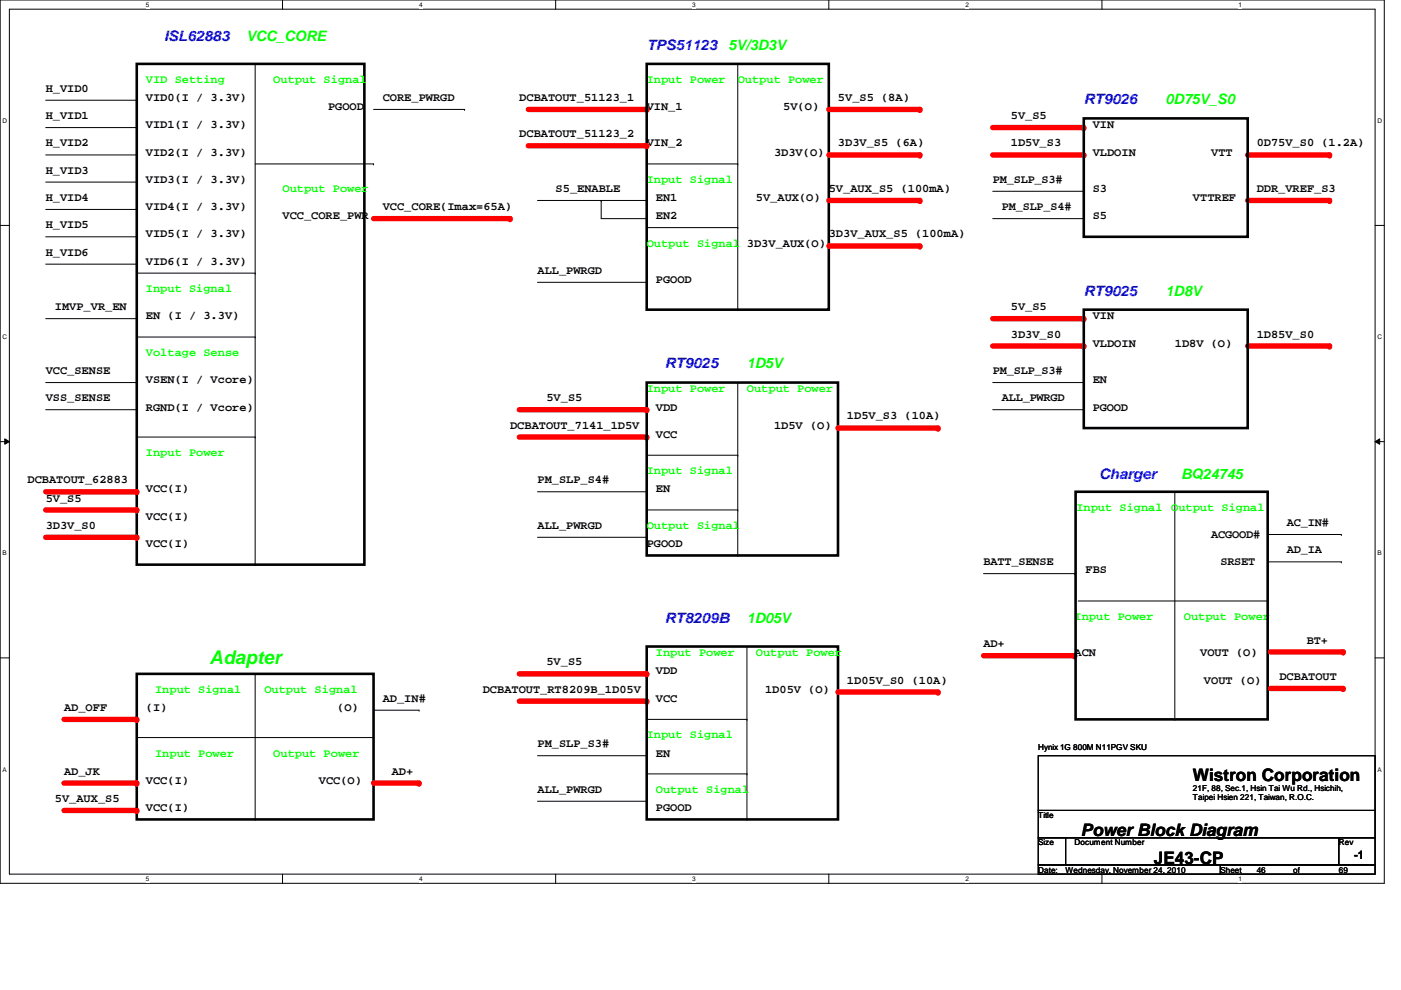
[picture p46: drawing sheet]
<svg xmlns="http://www.w3.org/2000/svg" width="297mm" height="210mm" viewBox="0 0 297 210" stroke-linecap="round" stroke-linejoin="round" font-family="sans-serif">
<defs><g id="words">
<text font-size="4" fill="#0f0" x="44.4" y="140.8">Adapter</text>
<g font-size="3.6">
<text x="252.9" y="165.6">Wistron Corporation</text>
<text x="229.2" y="177.3">Power Block Diagram</text>
<text x="244.6" y="183.1">JE43-CP</text>
</g>
<g font-size="3" fill="#00f">
<text x="34.8" y="8.6">ISL62883</text>
<text x="137.1" y="10.5">TPS51123</text>
<text x="229.8" y="22.1">RT9026</text>
<text x="229.8" y="62.7">RT9025</text>
<text x="141" y="78.1">RT9025</text>
<text x="233" y="101.6">Charger</text>
<text x="141" y="132.2">RT8209B</text>
</g>
<g font-size="3" fill="#0f0">
<text x="52.2" y="8.6">VCC_CORE</text>
<text x="154.5" y="10.5">5V/3D3V</text>
<text x="247.1" y="22.1">0D75V_S0</text>
<text x="247.1" y="62.7">1D8V</text>
<text x="158.4" y="78.1">1D5V</text>
<text x="250.4" y="101.6">BQ24745</text>
<text x="158.4" y="132.2">1D05V</text>
</g>
<g font-size="2.5" fill="#0f0">
<text x="30.9" y="17.5">VID Setting</text>
<text x="58" y="17.5">Output Signal</text>
<text x="137.1" y="17.5">Input Power</text>
<text x="156.4" y="17.5">Output Power</text>
<text x="59.9" y="40.7">Output Power</text>
<text x="137.1" y="38.8">Input Signal</text>
<text x="137.1" y="52.3">Output Signal</text>
<text x="30.9" y="61.9">Input Signal</text>
<text x="30.9" y="75.4">Voltage Sense</text>
<text x="137.1" y="83.2">Input Power</text>
<text x="158.4" y="83.2">Output Power</text>
<text x="30.9" y="96.7">Input Power</text>
<text x="137.1" y="100.5">Input Signal</text>
<text x="137.1" y="112.1">Output Signal</text>
<text x="228.2" y="108.2">Input Signal</text>
<text x="248.3" y="108.2">Output Signal</text>
<text x="227.8" y="131.4">Input Power</text>
<text x="251" y="131.4">Output Power</text>
<text x="139.1" y="139.1">Input Power</text>
<text x="160.3" y="139.1">Output Power</text>
<text x="32.9" y="146.9">Input Signal</text>
<text x="56" y="146.9">Output Signal</text>
<text x="32.9" y="160.4">Input Power</text>
<text x="58" y="160.4">Output Power</text>
<text x="137.1" y="156.5">Input Signal</text>
<text x="139.1" y="168.1">Output Signal</text>
</g>
<g font-size="2.5">
<text x="9.7" y="19.5">H_VID0</text>
<text x="30.9" y="21.4">VID0(I / 3.3V)</text>
<text x="69.6" y="23.3">PGOOD</text>
<text x="81.1" y="21.4">CORE_PWRGD</text>
<text x="110.1" y="21.4">DCBATOUT_51123_1</text>
<text x="137.1" y="23.3">VIN_1</text>
<text x="166.1" y="23.3">5V(O)</text>
<text x="177.7" y="21.4">5V_S5 (8A)</text>
<text x="9.7" y="25.3">H_VID1</text>
<text x="30.9" y="27.2">VID1(I / 3.3V)</text>
<text x="110.1" y="29.1">DCBATOUT_51123_2</text>
<text x="214.3" y="25.3">5V_S5</text>
<text x="231.7" y="27.2">VIN</text>
<text x="9.7" y="31">H_VID2</text>
<text x="30.9" y="33">VID2(I / 3.3V)</text>
<text x="137.1" y="31">VIN_2</text>
<text x="164.1" y="33">3D3V(O)</text>
<text x="177.7" y="31">3D3V_S5 (6A)</text>
<text x="214.3" y="31">1D5V_S3</text>
<text x="231.7" y="33">VLDOIN</text>
<text x="256.8" y="33">VTT</text>
<text x="266.4" y="31">0D75V_S0 (1.2A)</text>
<text x="9.7" y="36.8">H_VID3</text>
<text x="30.9" y="38.8">VID3(I / 3.3V)</text>
<text x="117.8" y="40.7">S5_ENABLE</text>
<text x="175.7" y="40.7">5V_AUX_S5 (100mA)</text>
<text x="210.5" y="38.8">PM_SLP_S3#</text>
<text x="231.7" y="40.7">S3</text>
<text x="266.4" y="40.7">DDR_VREF_S3</text>
<text x="9.7" y="42.6">H_VID4</text>
<text x="30.9" y="44.6">VID4(I / 3.3V)</text>
<text x="59.9" y="46.5">VCC_CORE_PWR</text>
<text x="81.1" y="44.6">VCC_CORE(Imax=65A)</text>
<text x="139.1" y="42.6">EN1</text>
<text x="139.1" y="46.5">EN2</text>
<text x="160.3" y="42.6">5V_AUX(O)</text>
<text x="212.4" y="44.6">PM_SLP_S4#</text>
<text x="231.7" y="46.5">S5</text>
<text x="252.9" y="42.6">VTTREF</text>
<text x="9.7" y="48.4">H_VID5</text>
<text x="30.9" y="50.3">VID5(I / 3.3V)</text>
<text x="158.4" y="52.3">3D3V_AUX(O)</text>
<text x="175.7" y="50.3">3D3V_AUX_S5 (100mA)</text>
<text x="9.7" y="54.2">H_VID6</text>
<text x="30.9" y="56.1">VID6(I / 3.3V)</text>
<text x="114" y="58.1">ALL_PWRGD</text>
<text x="139.1" y="60">PGOOD</text>
<text x="11.6" y="65.8">IMVP_VR_EN</text>
<text x="214.3" y="65.8">5V_S5</text>
<text x="30.9" y="67.7">EN (I / 3.3V)</text>
<text x="214.3" y="71.6">3D3V_S0</text>
<text x="231.7" y="67.7">VIN</text>
<text x="266.4" y="71.6">1D85V_S0</text>
<text x="231.7" y="73.5">VLDOIN</text>
<text x="249.1" y="73.5">1D8V (O)</text>
<text x="9.7" y="79.3">VCC_SENSE</text>
<text x="30.9" y="81.2">VSEN(I / Vcore)</text>
<text x="210.5" y="79.3">PM_SLP_S3#</text>
<text x="231.7" y="81.2">EN</text>
<text x="9.7" y="85.1">VSS_SENSE</text>
<text x="30.9" y="87">RGND(I / Vcore)</text>
<text x="115.9" y="85.1">5V_S5</text>
<text x="139.1" y="87">VDD</text>
<text x="179.6" y="88.9">1D5V_S3 (10A)</text>
<text x="212.4" y="85.1">ALL_PWRGD</text>
<text x="231.7" y="87">PGOOD</text>
<text x="108.2" y="90.9">DCBATOUT_7141_1D5V</text>
<text x="139.1" y="92.8">VCC</text>
<text x="164.1" y="90.9">1D5V (O)</text>
<text x="5.8" y="102.5">DCBATOUT_62883</text>
<text x="9.7" y="106.3">5V_S5</text>
<text x="30.9" y="104.4">VCC(I)</text>
<text x="114" y="102.5">PM_SLP_S4#</text>
<text x="139.1" y="104.4">EN</text>
<text x="9.7" y="112.1">3D3V_S0</text>
<text x="30.9" y="110.2">VCC(I)</text>
<text x="114" y="112.1">ALL_PWRGD</text>
<text x="272.8" y="111.5">AC_IN#</text>
<text x="30.9" y="116">VCC(I)</text>
<text x="137.1" y="116">PGOOD</text>
<text x="208.5" y="119.8">BATT_SENSE</text>
<text x="256.8" y="114">ACGOOD#</text>
<text x="258.7" y="119.8">SRSET</text>
<text x="272.8" y="117.3">AD_IA</text>
<text x="230.2" y="121.6">FBS</text>
<text x="208.5" y="137.2">AD+</text>
<text x="277.1" y="136.4">BT+</text>
<text x="115.9" y="141.1">5V_S5</text>
<text x="139.1" y="143">VDD</text>
<text x="227.8" y="139.1">ACN</text>
<text x="254.5" y="139.1">VOUT (O)</text>
<text x="81.1" y="148.8">AD_IN#</text>
<text x="102.4" y="146.9">DCBATOUT_RT8209B_1D05V</text>
<text x="139.1" y="148.8">VCC</text>
<text x="162.2" y="146.9">1D05V (O)</text>
<text x="179.6" y="144.9">1D05V_S0 (10A)</text>
<text x="255.3" y="144.9">VOUT (O)</text>
<text x="271.3" y="144.2">DCBATOUT</text>
<text x="13.6" y="150.7">AD_OFF</text>
<text x="30.9" y="150.7">(I)</text>
<text x="71.5" y="150.7">(O)</text>
<text x="114" y="158.5">PM_SLP_S3#</text>
<text x="139.1" y="160.4">EN</text>
<text x="13.6" y="164.3">AD_JK</text>
<text x="30.9" y="166.2">VCC(I)</text>
<text x="67.6" y="166.2">VCC(O)</text>
<text x="83.1" y="164.3">AD+</text>
<text x="11.6" y="170.1">5V_AUX_S5</text>
<text x="30.9" y="172">VCC(I)</text>
<text x="114" y="168.1">ALL_PWRGD</text>
<text x="139.1" y="172">PGOOD</text>
<text x="287.1" y="182.1">-1</text>
</g>
<g font-size="1.7">
<text x="220.1" y="159">Hynix 1G 800M N11PGV SKU</text>
<text x="252.9" y="167.6">21F, 88, Sec.1, Hsin Tai Wu Rd., Hsichih,</text>
<text x="220.1" y="173.4">Title</text>
<text x="252.9" y="169.7">Taipei Hsien 221, Taiwan, R.O.C.</text>
<text x="220.1" y="179.2">Size</text>
<text x="227.8" y="179.2">Document Number</text>
<text x="283.8" y="179.2">Rev</text>
<text x="220.1" y="185">Date:</text>
<text x="225.9" y="185">Wednesday, November 24, 2010</text>
<text x="258.7" y="185">Sheet</text>
<text x="266.4" y="185">46</text>
<text x="274.2" y="185">of</text>
<text x="283.8" y="185">69</text>
</g>
<g font-size="1.4">
<text x="30.9" y="1.4">5</text>
<text x="88.9" y="1.4">4</text>
<text x="146.8" y="1.4">3</text>
<text x="204.7" y="1.4">2</text>
<text x="262.6" y="1.4">1</text>
<text x=".5" y="26.1">D</text>
<text x="292.1" y="26.1">D</text>
<text x=".5" y="71.9">C</text>
<text x="292.1" y="71.9">C</text>
<text x=".5" y="117.8">B</text>
<text x="292.1" y="117.8">B</text>
<text x=".5" y="163.6">A</text>
<text x="292.1" y="163.6">A</text>
<text x="30.9" y="186.8">5</text>
<text x="88.9" y="186.8">4</text>
<text x="146.8" y="186.8">3</text>
<text x="204.7" y="186.8">2</text>
<text x="262.6" y="186.8">1</text>
</g>
</g></defs>
<path d="M0 0h293.5v187.3h-293.5zM2 1.9h289.5v183.4h-289.5z" fill="none" stroke="#000" stroke-width=".21"/>
<g fill="#fff">
<path d="M30.9 .2h.8v1.5h-.8z"/>
<path d="M30.9 185.5h.8v1.6h-.8z"/>
</g>
<path d="M59.9 0v1.9M59.9 185.3v2" fill="none" stroke="#000" stroke-width=".21"/>
<g fill="#fff">
<path d="M88.9 .2h.7v1.5h-.7z"/>
<path d="M88.9 185.5h.7v1.6h-.7z"/>
</g>
<path d="M117.8 0v1.9M117.8 185.3v2" fill="none" stroke="#000" stroke-width=".21"/>
<g fill="#fff">
<path d="M146.8 .2h.7v1.5h-.7z"/>
<path d="M146.8 185.5h.7v1.6h-.7z"/>
</g>
<path d="M175.7 0v1.9M175.7 185.3v2" fill="none" stroke="#000" stroke-width=".21"/>
<g fill="#fff">
<path d="M204.7 .2h.7v1.5h-.7z"/>
<path d="M204.7 185.5h.7v1.6h-.7z"/>
</g>
<path d="M233.6 0v1.9M233.6 185.3v2" fill="none" stroke="#000" stroke-width=".21"/>
<g fill="#fff">
<path d="M262.6 .2h.8v1.5h-.8z"/>
<path d="M262.6 185.5h.8v1.6h-.8z"/>
<path d="M.5 24.8h1v1.6h-1z"/>
<path d="M292.1 24.8h.9v1.6h-.9z"/>
<path d="M.5 70.7h1v1.5h-1z"/>
<path d="M292.1 70.7h.9v1.5h-.9z"/>
</g>
<path d="M0 47.8h2M291.5 47.8h2" fill="none" stroke="#000" stroke-width=".21"/>
<g fill="#fff">
<path d="M.5 116.5h.9v1.6h-.9z"/>
<path d="M292.1 116.5h.8v1.6h-.8z"/>
</g>
<path d="M0 93.6h2M1 93l1 .6-1 .6zM291.5 93.6l1-.6v1.2zM291.5 93.6h2" fill="none" stroke="#000" stroke-width=".21"/>
<path d="M1 93l1 .6-1 .6zM291.5 93.6l1-.6v1.2z" fill="#000"/>
<g fill="#fff">
<path d="M.5 162.4h.9v1.5h-.9z"/>
<path d="M292.1 162.4h.8v1.5h-.8z"/>
</g>
<path d="M0 139.5h2M291.5 139.5h2M220.1 160.2h71.4v11.6h-71.4zM220.1 171.8h71.4v5.8h-71.4zM220.1 177.6h5.8v5.8h-5.8zM225.9 177.6h57.9v5.8h-57.9zM283.8 177.6h7.7v5.8h-7.7zM220.1 183.4h38.6v1.9h-38.6zM258.7 183.4h32.8v1.9h-32.8z" fill="none" stroke="#000" stroke-width=".21"/>
<path d="M264.5 32.9h17.4" fill="none" stroke="#f00" stroke-width="1.1"/>
<circle cx="281.9" cy="32.9" r=".57" fill="#f00"/>
<path d="M210.5 40.6h19.3M229.8 40.6h.1" fill="none" stroke="#000" stroke-width=".21"/>
<path d="M210.5 27.1h19.3" fill="none" stroke="#f00" stroke-width="1.1"/>
<circle cx="229.8" cy="27.1" r=".57" fill="#f00"/>
<path d="M210.5 32.9h19.3M229.8 32.9h.1M210.5 46.4h19.3M229.8 46.4h.1" fill="none" stroke="#000" stroke-width=".21"/>
<path d="M210.5 32.9h19.3" fill="none" stroke="#f00" stroke-width="1.1"/>
<circle cx="229.8" cy="32.9" r=".57" fill="#f00"/>
<path d="M264.5 42.5h17.4" fill="none" stroke="#f00" stroke-width="1.1"/>
<circle cx="281.9" cy="42.5" r=".57" fill="#f00"/>
<path d="M229.8 25.1h34.7v25.1h-34.7z" fill="none" stroke="#000" stroke-width=".55"/>
<path d="M110.1 92.7h27" fill="none" stroke="#f00" stroke-width="1.1"/>
<circle cx="137.1" cy="92.7" r=".57" fill="#f00"/>
<path d="M137.1 96.5h19.3M156.4 96.5h.1M156.4 81.1v36.7M114 104.3h23.1M114 113.9h23.1M137.1 104.3h.1M137.1 113.9h.1M137.1 108.1h19.3M156.4 117.8h.1M156.4 108.1h.1" fill="none" stroke="#000" stroke-width=".21"/>
<path d="M137.1 81.1h40.6v36.7h-40.6z" fill="none" stroke="#000" stroke-width=".55"/>
<path d="M177.7 90.8h21.2" fill="none" stroke="#f00" stroke-width="1.1"/>
<circle cx="198.9" cy="90.8" r=".57" fill="#f00"/>
<path d="M110.1 86.9h27" fill="none" stroke="#f00" stroke-width="1.1"/>
<circle cx="137.1" cy="86.9" r=".57" fill="#f00"/>
<path d="M9.7 38.6h19.3M9.7 21.3h19.3M9.7 27.1h19.3M29 38.6h.1M29 21.3h.1M29 27.1h.1M9.7 56h19.3M29 56h.1M9.7 67.6h19.3M29 67.6h.1" fill="none" stroke="#000" stroke-width=".21"/>
<path d="M29 13.5h48.3v106.2h-48.3z" fill="none" stroke="#000" stroke-width=".55"/>
<path d="M9.7 104.3h19.3" fill="none" stroke="#f00" stroke-width="1.1"/>
<circle cx="29" cy="104.3" r=".57" fill="#f00"/>
<g fill="none" stroke="#000" stroke-width=".21">
<path d="M9.7 32.9h19.3M29 32.9h.1M54.1 34.8h25.1M79.2 34.8h.1M9.7 44.4h19.3M29 44.4h.1M29 57.9h25.1M54.1 57.9h.1M29 71.5h25.1M54.1 71.5h.1M9.7 81.1h19.3M9.7 86.9h19.3"/>
<path d="M29 81.1h.1M29 86.9h.1"/>
</g>
<path d="M9.7 108.1h19.3" fill="none" stroke="#f00" stroke-width="1.1"/>
<circle cx="29" cy="108.1" r=".57" fill="#f00"/>
<path d="M79.2 46.4h29" fill="none" stroke="#f00" stroke-width="1.1"/>
<circle cx="108.2" cy="46.4" r=".57" fill="#f00"/>
<path d="M54.1 13.5v106.2M79.2 23.2h19.3M98.5 23.2h.1M54.1 119.7h.1" fill="none" stroke="#000" stroke-width=".21"/>
<path d="M9.7 113.9h19.3" fill="none" stroke="#f00" stroke-width="1.1"/>
<circle cx="29" cy="113.9" r=".57" fill="#f00"/>
<path d="M9.7 50.2h19.3M29 50.2h.1M29 92.7h25.1M54.1 92.7h.1" fill="none" stroke="#000" stroke-width=".21"/>
<path d="M29 142.9h50.2v30.8h-50.2z" fill="none" stroke="#000" stroke-width=".55"/>
<path d="M13.6 152.5h15.4" fill="none" stroke="#f00" stroke-width="1.1"/>
<circle cx="29" cy="152.5" r=".57" fill="#f00"/>
<path d="M54.1 142.9v30.8M54.1 173.7h.1" fill="none" stroke="#000" stroke-width=".21"/>
<path d="M13.6 166h15.4" fill="none" stroke="#f00" stroke-width="1.1"/>
<circle cx="29" cy="166" r=".57" fill="#f00"/>
<path d="M79.2 150.6h9.7M88.9 150.6h.1" fill="none" stroke="#000" stroke-width=".21"/>
<path d="M13.6 171.8h15.4" fill="none" stroke="#f00" stroke-width="1.1"/>
<circle cx="29" cy="171.8" r=".57" fill="#f00"/>
<path d="M79.2 166h9.7" fill="none" stroke="#f00" stroke-width="1.1"/>
<circle cx="88.9" cy="166" r=".57" fill="#f00"/>
<path d="M29 156.4h50.2M79.2 156.4h.1" fill="none" stroke="#000" stroke-width=".21"/>
<path d="M112 23.2h25.1" fill="none" stroke="#f00" stroke-width="1.1"/>
<circle cx="137.1" cy="23.2" r=".57" fill="#f00"/>
<path d="M156.4 13.5v52.2M114 42.5h23.1M114 59.9h23.1M137.1 42.5h.1M137.1 59.9h.1M137.1 48.3h19.3M156.4 48.3h.1M156.4 65.7h.1" fill="none" stroke="#000" stroke-width=".21"/>
<path d="M137.1 13.5h38.6v52.2h-38.6z" fill="none" stroke="#000" stroke-width=".55"/>
<path d="M175.7 32.9h19.3" fill="none" stroke="#f00" stroke-width="1.1"/>
<circle cx="195" cy="32.9" r=".57" fill="#f00"/>
<path d="M137.1 34.8h19.3M156.4 34.8h.1" fill="none" stroke="#000" stroke-width=".21"/>
<path d="M175.7 23.2h19.3" fill="none" stroke="#f00" stroke-width="1.1"/>
<circle cx="195" cy="23.2" r=".57" fill="#f00"/>
<path d="M112 30.9h25.1" fill="none" stroke="#f00" stroke-width="1.1"/>
<circle cx="137.1" cy="30.9" r=".57" fill="#f00"/>
<path d="M110.1 148.7h27" fill="none" stroke="#f00" stroke-width="1.1"/>
<circle cx="137.1" cy="148.7" r=".57" fill="#f00"/>
<path d="M158.4 137.1v36.6M137.1 152.5h21.3M158.4 152.5h.1M114 160.2h23.1M114 169.9h23.1M137.1 160.2h.1M137.1 169.9h.1M137.1 164.1h21.3M158.4 173.7h.1M158.4 164.1h.1" fill="none" stroke="#000" stroke-width=".21"/>
<path d="M137.1 137.1h40.6v36.6h-40.6z" fill="none" stroke="#000" stroke-width=".55"/>
<path d="M177.7 146.7h21.2" fill="none" stroke="#f00" stroke-width="1.1"/>
<circle cx="198.9" cy="146.7" r=".57" fill="#f00"/>
<path d="M110.1 142.9h27" fill="none" stroke="#f00" stroke-width="1.1"/>
<circle cx="137.1" cy="142.9" r=".57" fill="#f00"/>
<path d="M127.5 42.5h.1M127.5 42.5v3.9h9.6M137.1 46.4h.1" fill="none" stroke="#000" stroke-width=".21"/>
<path d="M264.5 73.4h17.4" fill="none" stroke="#f00" stroke-width="1.1"/>
<circle cx="281.9" cy="73.4" r=".57" fill="#f00"/>
<path d="M210.5 81.1h19.3M229.8 81.1h.1" fill="none" stroke="#000" stroke-width=".21"/>
<path d="M210.5 67.6h19.3" fill="none" stroke="#f00" stroke-width="1.1"/>
<circle cx="229.8" cy="67.6" r=".57" fill="#f00"/>
<path d="M210.5 73.4h19.3M229.8 73.4h.1M210.5 86.9h19.3M229.8 86.9h.1" fill="none" stroke="#000" stroke-width=".21"/>
<path d="M210.5 73.4h19.3" fill="none" stroke="#f00" stroke-width="1.1"/>
<circle cx="229.8" cy="73.4" r=".57" fill="#f00"/>
<path d="M229.8 65.7h34.7v25.1h-34.7z" fill="none" stroke="#000" stroke-width=".55"/>
<path d="M208.5 139h19.3" fill="none" stroke="#f00" stroke-width="1.1"/>
<circle cx="227.8" cy="139" r=".57" fill="#f00"/>
<path d="M249.1 104.3v48.2M268.9 113.3h15.5M284.4 113.3h.1M208.5 121.6h19.3M227.8 121.6h.1M249.1 152.5h.1" fill="none" stroke="#000" stroke-width=".21"/>
<path d="M228 104.3h40.8v48.2h-40.8z" fill="none" stroke="#000" stroke-width=".55"/>
<path d="M269.4 146h15.4" fill="none" stroke="#f00" stroke-width="1.1"/>
<circle cx="284.8" cy="146" r=".57" fill="#f00"/>
<path d="M269.4 138.2h15.4" fill="none" stroke="#f00" stroke-width="1.1"/>
<circle cx="284.8" cy="138.2" r=".57" fill="#f00"/>
<path d="M268.9 119.1h15.5M284.4 119.1h.1M228.6 127.4h40.2M268.8 127.4h.1" fill="none" stroke="#000" stroke-width=".21"/>
<path d="M175.7 52.2h19.3" fill="none" stroke="#f00" stroke-width="1.1"/>
<circle cx="195" cy="52.2" r=".57" fill="#f00"/>
<path d="M175.7 42.5h19.3" fill="none" stroke="#f00" stroke-width="1.1"/>
<circle cx="195" cy="42.5" r=".57" fill="#f00"/>
<use href="#words"/>
</svg>
